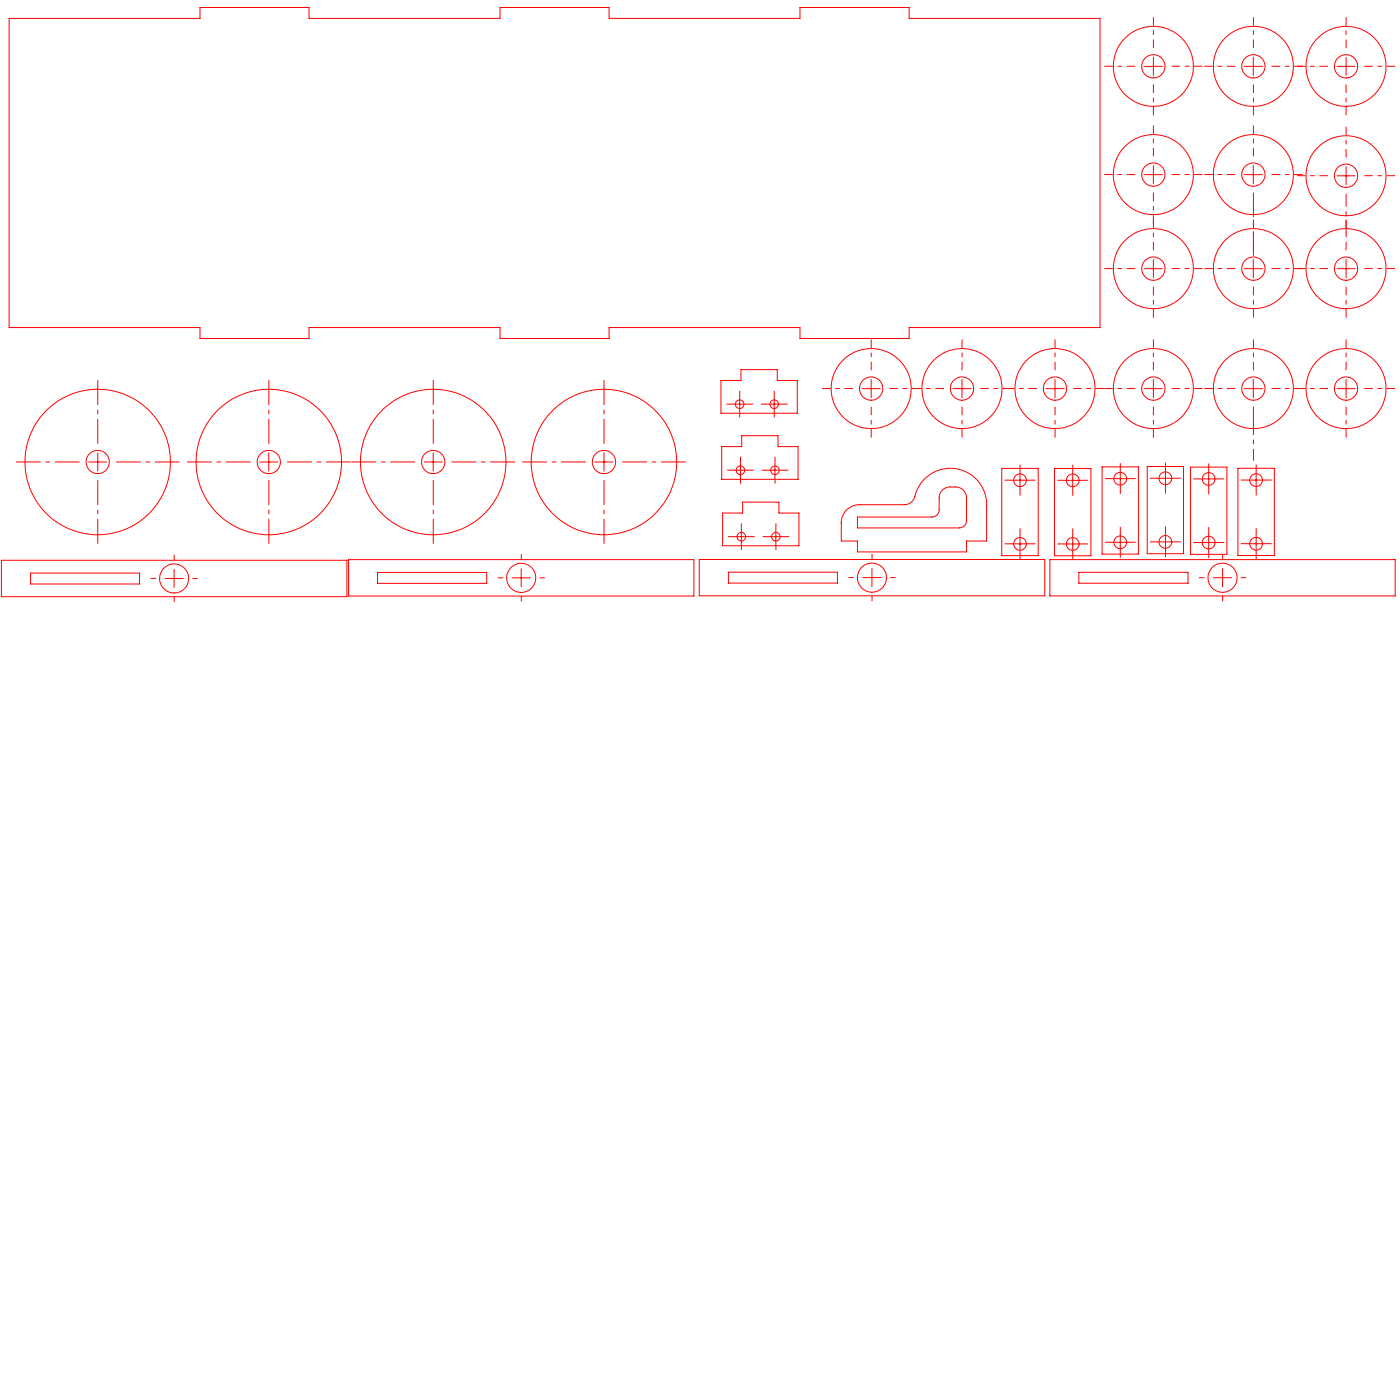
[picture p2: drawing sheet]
<svg xmlns="http://www.w3.org/2000/svg" width="385mm" height="385mm" viewBox="0 0 385 385" stroke-linecap="round" stroke-linejoin="round" font-family="sans-serif">
<g fill="none" stroke="#f00" stroke-width=".28">
<path d="M2.5 5.1h52.5v-3h30v3h52.5v-3h30v3h52.5v-3h30v3h52.5v85h-52.5v3h-30v-3h-52.5v3h-30v-3h-52.5v3h-30v-3h-52.5zM314.7 18.3h5M317.2 15.7v5M342.2 18.3h5M344.7 15.7v5M367.7 18.3h4.9M370.2 15.7v5M314.7 48h5M317.2 45.5v5M342.2 48h5M344.7 45.5v5M367.7 48.3h4.9"/>
<path d="M370.2 45.8v5M314.7 73.9h5M317.2 71.4v5M342.2 73.9h5M344.7 71.4v5M367.7 73.9h4.9M370.2 71.4v5M198.3 104.6h5.5v-3h9.9v3h5.6v9h-21zM200.9 111.1h5M203.4 108.7v4.9M210.4 111.1h5M212.9 108.7v4.9"/>
<path d="M237.1 106.9h5M239.6 104.4v5M262 106.9h5.1M264.5 104.4v5M287.6 106.9h5M290.1 104.4v5M314.7 106.9h5M317.2 104.4v5M342.2 106.9h5M344.7 104.4v5M367.7 106.9h4.9M370.2 104.4v5"/>
<path d="M24.4 127h5M26.9 124.5v5.1M71.4 127h5M73.9 124.5v5.1M116.6 127h5M119.1 124.5v5.1M163.6 127h5M166.1 124.5v5.1M198.5 122.8h5.5v-3h10v3h5.5v9h-21zM201.1 129.3h5M203.6 126.8v5M210.6 129.3h5"/>
<path d="M213.1 126.8v5M275.5 128.8h10v24h-10zM278 132.1h5M280.5 129.6v5M290 128.8h10v24h-10zM292.5 132.1h5M295 129.6v5M303.1 128.4h10v24h-10zM305.6 131.6h5M308.1 129.1v5M315.5 128.3h10v24h-10zM318 131.5h5"/>
<path d="M320.5 129v5M327.4 128.5h10v23.9h-10zM329.9 131.7h5M332.4 129.2v5M340.4 128.8h10v24h-10zM342.9 132h5M345.4 129.5v5M.4 154.1h95v10h-95zM8.4 157.6h30v3h-30zM45.4 159.1h5M47.9 156.6v5M95.8 153.9h95v10h-95z"/>
<path d="M103.8 157.4h30v3h-30zM140.8 158.9h5M143.3 156.4v5M192.3 153.9h95v9.9h-95zM198.7 141.1h5.5v-3h10v3h5.5v9h-21zM200.3 157.4h30v3h-30zM201.4 147.6h5M203.9 145.1v5M210.9 147.6h5M213.4 145.1v5M232.9 140.1a5.1 5.1 0 0 1 3.4-1.3h12.4a3.1 3.1 0 0 0 3-2.9 10 10 0 0 1 11.1-7 10 10 0 0 1 8.5 9.9v10h-5.5v3h-30v-3h-4.4v-5a5.1 5.1 0 0 1 1.5-3.7zM235.8 142.2h20.5a1.99 1.99 0 0 0 2-2v-3.3a3 3 0 0 1 3-3h1.5a2.94 2.94 0 0 1 3 3v6.3a1.99 1.99 0 0 1-2 2h-28z"/>
<path d="M237.3 158.8h5M239.8 156.4v4.9M278 149.6h5M280.5 147.1v5M288.7 153.9h95v10h-95zM292.5 149.6h5M295 147.1v5M296.7 157.4h30v3h-30zM305.6 149.1h5M308.1 146.6v5M318 149h5M320.5 146.5v5"/>
<path d="M329.9 149.2h5M332.4 146.7v5M333.7 158.9h5M336.2 156.4v5M342.9 149.5h5M345.4 147v5"/>
<circle cx="317.2" cy="18.2" r="11"/>
<circle cx="317.2" cy="18.2" r="3.2"/>
<circle cx="344.7" cy="18.2" r="3.2"/>
<circle cx="344.7" cy="18.2" r="11"/>
<circle cx="370.2" cy="18.2" r="11"/>
<circle cx="370.2" cy="18.2" r="3.2"/>
<circle cx="317.2" cy="48" r="11"/>
<circle cx="317.2" cy="48" r="3.2"/>
<circle cx="344.7" cy="48" r="3.2"/>
<circle cx="344.7" cy="48" r="11"/>
<circle cx="370.1" cy="48.3" r="3.2"/>
<circle cx="370.2" cy="48.3" r="11"/>
<circle cx="317.2" cy="73.9" r="3.2"/>
<circle cx="317.2" cy="73.9" r="11"/>
<circle cx="344.7" cy="73.9" r="3.2"/>
<circle cx="344.7" cy="73.9" r="11"/>
<circle cx="370.1" cy="73.9" r="3.2"/>
<circle cx="370.2" cy="73.9" r="11"/>
<circle cx="203.4" cy="111.2" r="1.18"/>
<circle cx="212.9" cy="111.2" r="1.18"/>
<circle cx="239.6" cy="106.8" r="3.2"/>
<circle cx="239.6" cy="106.9" r="11"/>
<circle cx="264.5" cy="106.8" r="3.2"/>
<circle cx="264.5" cy="106.9" r="11"/>
<circle cx="290.1" cy="106.8" r="3.2"/>
<circle cx="290.1" cy="106.9" r="11"/>
<circle cx="317.2" cy="106.9" r="3.2"/>
<circle cx="317.2" cy="106.9" r="11"/>
<circle cx="344.7" cy="106.8" r="3.2"/>
<circle cx="344.7" cy="106.9" r="11"/>
<circle cx="370.1" cy="106.9" r="3.2"/>
<circle cx="370.2" cy="106.9" r="11"/>
<circle cx="26.9" cy="127.1" r="3.2"/>
<circle cx="26.9" cy="127" r="20"/>
<circle cx="73.9" cy="127.1" r="20"/>
<circle cx="73.9" cy="127.1" r="3.2"/>
<circle cx="119.1" cy="127.1" r="3.2"/>
<circle cx="119.1" cy="127" r="20"/>
<circle cx="166.1" cy="127.1" r="3.2"/>
<circle cx="166.1" cy="127.1" r="20"/>
<circle cx="203.6" cy="129.3" r="1.18"/>
<circle cx="213.1" cy="129.3" r="1.18"/>
<circle cx="280.5" cy="132.1" r="1.75"/>
<circle cx="295" cy="132.1" r="1.76"/>
<circle cx="308.1" cy="131.6" r="1.74"/>
<circle cx="320.5" cy="131.5" r="1.75"/>
<circle cx="332.4" cy="131.7" r="1.74"/>
<circle cx="345.4" cy="132" r="1.74"/>
<circle cx="47.9" cy="159.1" r="4"/>
<circle cx="143.3" cy="158.9" r="4"/>
<circle cx="203.9" cy="147.6" r="1.18"/>
<circle cx="213.4" cy="147.6" r="1.18"/>
<circle cx="239.8" cy="158.9" r="4"/>
<circle cx="280.5" cy="149.6" r="1.75"/>
<circle cx="295" cy="149.6" r="1.75"/>
<circle cx="308.1" cy="149.1" r="1.74"/>
<circle cx="320.5" cy="149" r="1.75"/>
<circle cx="332.4" cy="149.2" r="1.74"/>
<circle cx="336.2" cy="158.9" r="4"/>
<circle cx="345.4" cy="149.5" r="1.74"/>
</g>
<g fill="none" stroke="#f00" stroke-width=".28" stroke-dasharray="15.2 1.3 1.3 1.3" stroke-linecap="butt">
<path d="M200.9 111.1h-1.2M203.4 108.6v-1.1M203.4 113.6v1.2M205.9 111.1h1.2M210.4 111.1h-1.2M212.9 108.6v-1.1M212.9 113.6v1.2M215.4 111.1h1.2M201.1 129.3h-1.1M203.6 126.8v-1.2M203.6 131.8v1.2M206.1 129.3h1.2"/>
<path d="M210.6 129.3h-1.1M213.1 126.8v-1.2M213.1 131.8v1.2M215.6 129.3h1.2M278 132h-1.7M280.5 129.5v-1.7M280.5 134.5v1.8M283 132h1.8M292.5 132.1h-1.7M295 129.6v-1.8M295 134.6v1.7M297.5 132.1h1.8"/>
<path d="M305.6 131.6h-1.8M308.1 129.1v-1.7M308.1 134.1v1.8M310.6 131.6h1.7M318 131.5h-1.7M320.5 129v-1.7M320.5 134v1.8M323 131.5h1.8M329.9 131.7h-1.8M332.4 129.2v-1.8M332.4 134.2v1.7M334.9 131.7h1.7"/>
<path d="M343 132h-1.8M345.5 129.5v-1.7M345.5 134.5v1.8M348 132h1.7M42.9 159.1h-1.5M47.9 154.1v-1.5M52.9 159.1h1.5M138.4 158.9h-1.5M143.4 153.9v-1.5M148.4 158.9h1.5M201.4 147.6h-1.2M203.9 145.1v-1.2"/>
<path d="M203.9 150.1v1.2M206.4 147.6h1.2M210.9 147.6h-1.2M213.4 145.1v-1.2M213.4 150.1v1.2M215.9 147.6h1.2M234.8 158.8h-1.5M239.8 153.8v-1.5M244.8 158.8h1.5M278 149.5h-1.7M280.5 147v-1.7M280.5 152v1.8"/>
<path d="M283 149.5h1.8M292.5 149.6h-1.7M295 147.1v-1.8M295 152.1v1.7M297.5 149.6h1.8M305.6 149.1h-1.8M308.1 146.6v-1.7M308.1 151.6v1.8M310.6 149.1h1.7M318 149h-1.7M320.5 146.5v-1.7M320.5 151.5v1.8"/>
<path d="M323 149h1.8M329.9 149.2h-1.8M331.2 158.9h-1.5M332.4 146.7v-1.8M332.4 151.7v1.7M334.9 149.2h1.7M336.2 153.9v-1.5M341.2 158.9h1.5M343 149.5h-1.8M345.5 147v-1.7M345.5 152v1.8M348 149.5h1.7"/>
<path d="M47.9 164.1v1.5M143.4 163.9v1.5M239.8 163.8v1.5M336.2 163.9v1.5"/>
</g>
<g fill="none" stroke="#f00" stroke-width=".28" stroke-dasharray="15.2 1.3 1.3 1.3" stroke-dashoffset="12.9" stroke-linecap="butt">
<path d="M312.2 18.2h-8.5M317.2 13.2v-8.5M322.2 18.2h8.5M339.7 18.2h-8.5M344.7 13.2v-8.5M349.7 18.2h8.5M365.2 18.2h-8.5M370.2 13.2v-8.5M375.2 18.2h8.5M317.2 23.2v8.5M344.7 23.2v8.5M370.2 23.2v8.5"/>
<path d="M312.2 48h-8.5M317.2 43v-8.5M317.2 53v8.5M322.2 48h8.5M339.7 48h-8.5M344.7 43v-8.5M349.7 48h8.5M365.2 48.3h-8.5M370.2 43.3v-8.5M375.2 48.3h8.5M312.2 73.9h-8.5M317.2 68.9v-8.5"/>
<path d="M317.2 78.9v8.5M322.2 73.9h8.5M339.7 73.9h-8.5M344.7 68.9v-8.5M344.7 78.9v8.5M349.7 73.9h8.5M365.2 73.9h-8.5M370.2 68.9v-8.5M370.2 78.9v8.5M375.2 73.9h8.5M234.6 106.8h-8.5M239.6 101.8v-8.5"/>
<path d="M239.6 111.8v8.5M244.6 106.8h8.5M259.6 106.8h-8.5M264.6 101.8v-8.5M264.6 111.8v8.5M269.6 106.8h8.5M285.1 106.8h-8.5M290.1 101.8v-8.5M290.1 111.8v8.5M295.1 106.8h8.5M312.2 106.8h-8.5M317.2 101.8v-8.5"/>
<path d="M317.2 111.8v8.5M322.2 106.8h8.5M339.7 106.8h-8.5M344.7 101.8v-8.5M349.7 106.8h8.5M365.2 106.8h-8.5M370.2 101.8v-8.5M370.2 111.8v8.5M375.2 106.8h8.5"/>
</g>
<path d="M344.7 111.8v14.9" fill="none" stroke="#f00" stroke-width=".28" stroke-dasharray="15.2 1.3 1.3 1.3" stroke-dashoffset="7.4" stroke-linecap="butt"/>
<path d="M344.7 53v17.4" fill="none" stroke="#f00" stroke-width=".28" stroke-dasharray="15.2 1.3 1.3 1.3" stroke-dashoffset="8.5" stroke-linecap="butt"/>
<path d="M370.2 53.3v10.8" fill="none" stroke="#f00" stroke-width=".28" stroke-dasharray="15.2 1.3 1.3 1.3" stroke-dashoffset="11.7" stroke-linecap="butt"/>
<g fill="none" stroke="#f00" stroke-width=".28" stroke-dasharray="15.2 1.3 1.3 1.3" stroke-dashoffset="8.4" stroke-linecap="butt">
<path d="M21.9 127h-17.5M26.9 122v-17.5M26.9 132v17.5M31.9 127h17.5M68.9 127h-17.5M73.9 122v-17.5M73.9 132v17.5M78.9 127h17.5M114.1 127h-17.5M119.1 122v-17.5M119.1 132v17.5M124.1 127h17.5"/>
<path d="M161.1 127h-17.5M166.1 122v-17.5M166.1 132v17.5M171.1 127h17.5"/>
</g>
</svg>
